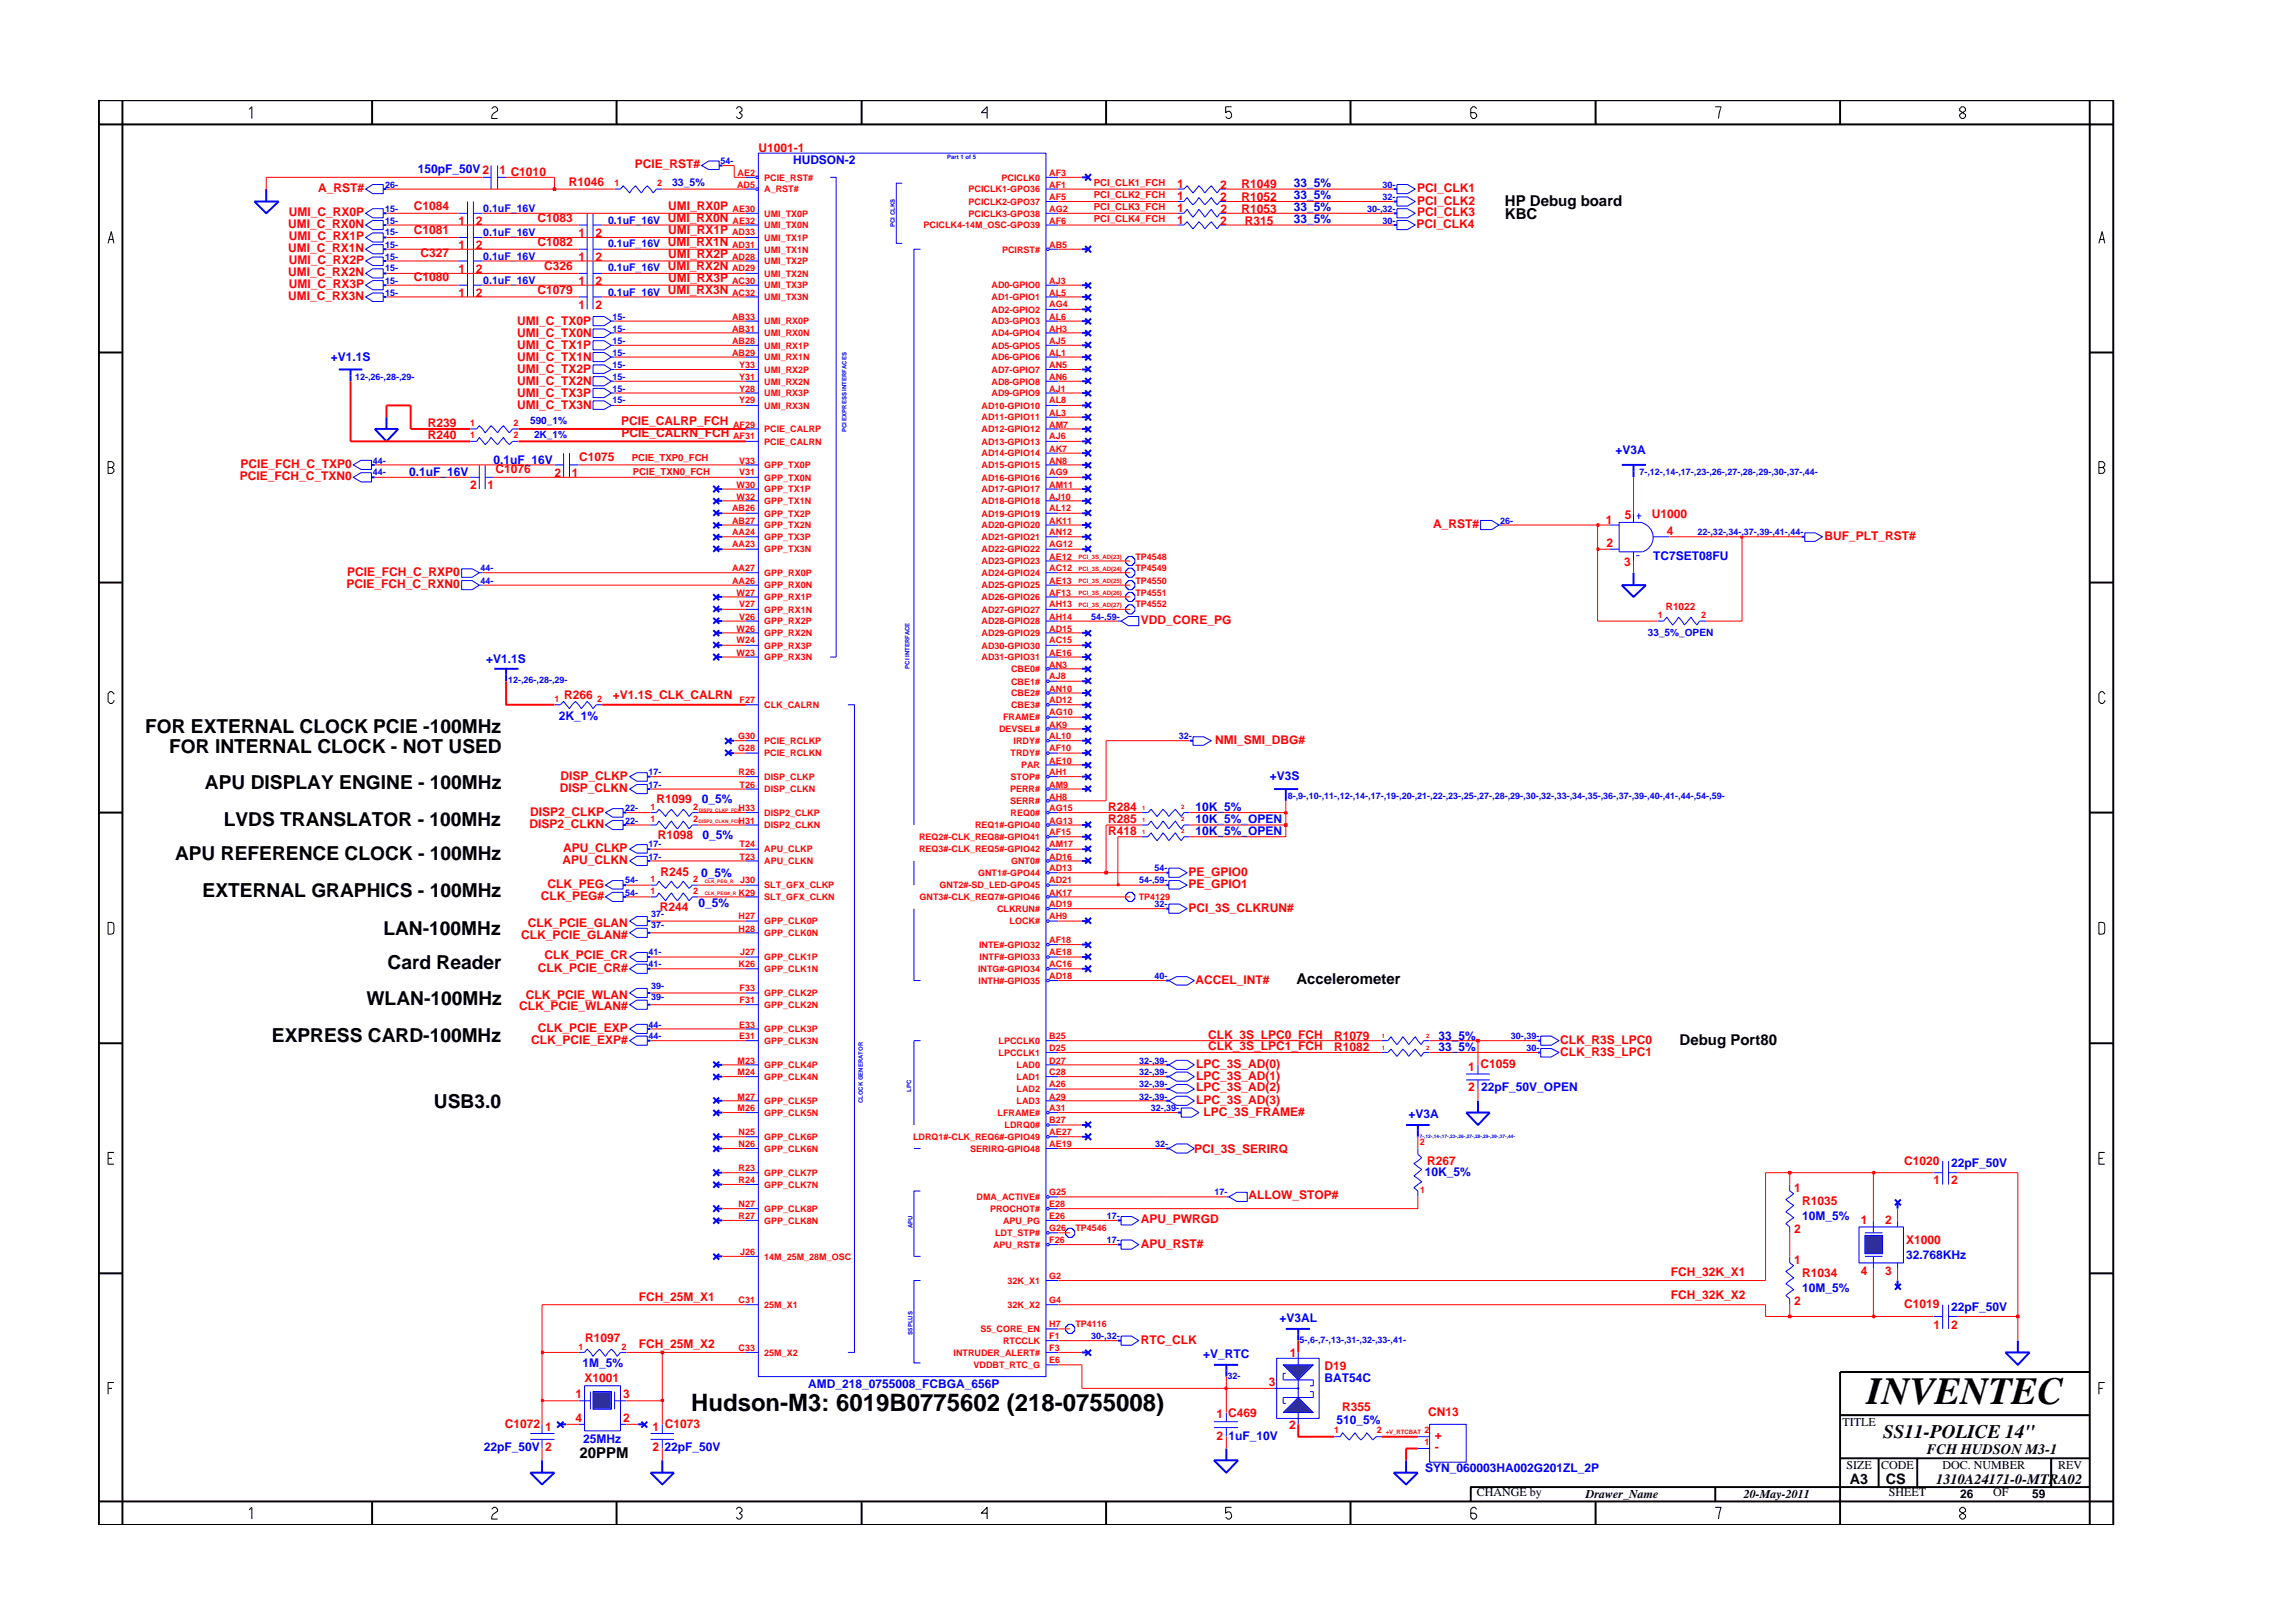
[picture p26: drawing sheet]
<svg xmlns="http://www.w3.org/2000/svg" width="297mm" height="210mm" viewBox="0 0 297 210" stroke-linecap="round" stroke-linejoin="round" font-family="sans-serif">
<defs><g id="words">
<text font-size="5" x="241.8" y="181.9">INVENTEC</text>
<text font-size="3.1" x="89.5" y="182.8">Hudson-M3: 6019B0775602 (218-0755008)</text>
<g font-size="2.5">
<text x="18.8" y="95">FOR EXTERNAL CLOCK PCIE -100MHz</text>
<text x="21.9" y="97.5">FOR INTERNAL CLOCK - NOT USED</text>
<text x="26.5" y="102.2">APU DISPLAY ENGINE - 100MHz</text>
<text x="29" y="107">LVDS TRANSLATOR - 100MHz</text>
<text x="22.7" y="111.4">APU REFERENCE CLOCK - 100MHz</text>
<text x="26.2" y="116.2">EXTERNAL GRAPHICS - 100MHz</text>
<text x="49.7" y="121.1">LAN-100MHz</text>
<text x="50.2" y="125.6">Card Reader</text>
<text x="47.5" y="130.1">WLAN-100MHz</text>
<text x="35.2" y="135">EXPRESS CARD-100MHz</text>
<text x="56.2" y="143.5">USB3.0</text>
<text x="244" y="186.3">SS11-POLICE 14&quot;</text>
</g>
<g font-size="1.9">
<text x="194.9" y="28.4">KBC</text>
<text x="194.9" y="26.7">HP Debug board</text>
<text x="168" y="127.5">Accelerometer</text>
<text x="217.6" y="135.4">Debug Port80</text>
<text x="75.1" y="188.9">20PPM</text>
<text x="249.6" y="188.3">FCH HUDSON M3-1</text>
<text x="239.6" y="192.2">A3</text>
<text x="244.3" y="192.3">CS</text>
<text x="250.8" y="192.2">1310A24171-0-MTRA02</text>
</g>
<g font-size="1.6" fill="#00f">
<text x="54.1" y="22.4">150pF_50V2</text>
<text x="102.7" y="21.2">HUDSON-2</text>
<text x="167.6" y="28.9">33_5%</text>
<text x="167.6" y="27.4">33_5%</text>
<text x="167.6" y="25.8">33_5%</text>
<text x="167.6" y="24.2">33_5%</text>
<text x="42.8" y="46.7">+V1.1S</text>
<text x="209.3" y="58.8">+V3A</text>
<text x="53" y="61.7">0.1uF_16V</text>
<text x="63.9" y="60.1">0.1uF_16V</text>
<text x="214.2" y="72.5">TC7SET08FU</text>
<text x="63" y="85.9">+V1.1S</text>
<text x="72.4" y="93.2">2K_1%</text>
<text x="164.5" y="101">+V3S</text>
<text x="90.9" y="104.1">0_5%</text>
<text x="154.9" y="106.6">10K_5%_OPEN</text>
<text x="154.9" y="105.1">10K_5%</text>
<text x="90.8" y="113.7">0_5%</text>
<text x="91" y="108.7">0_5%</text>
<text x="154.9" y="108.2">10K_5%_OPEN</text>
<text x="90.5" y="117.5">0_5%</text>
<text x="186.3" y="134.7">33_5%</text>
<text x="186.3" y="136.2">33_5%</text>
<text x="191.9" y="141.4">22pF_50V_OPEN</text>
<text x="182.5" y="144.9">+V3A</text>
<text x="184.6" y="152.3">10K_5%</text>
<text x="252.8" y="151.2">22pF_50V</text>
<text x="233.5" y="158.1">10M_5%</text>
<text x="233.5" y="167.4">10M_5%</text>
<text x="246.9" y="163.1">32.768KHz</text>
<text x="165.7" y="171.3">+V3AL</text>
<text x="252.8" y="169.9">22pF_50V</text>
<text x="75.5" y="177.2">1M_5%</text>
<text x="104.7" y="179.9">AMD_218_0755008_FCBGA_656P</text>
<text x="155.9" y="176">+V_RTC</text>
<text x="171.6" y="179">BAT54C</text>
<text x="173.1" y="184.4">510_5%</text>
<text x="62.7" y="187.9">22pF_50V 2</text>
<text x="75.5" y="186.9">25MHz</text>
<text x="86.1" y="187.9">22pF_50V</text>
<text x="159.1" y="186.5">1uF_10V</text>
<text x="184.6" y="190.6">SYN_060003HA002G201ZL_2P</text>
</g>
<g font-size="1.6" fill="#f00">
<text x="64.7" y="22.6">1 C1010</text>
<text x="82.2" y="21.8">PCIE_RST#</text>
<text x="98.2" y="19.7">U1001-1</text>
<text x="37.3" y="29.6">UMI_C_RX0N</text>
<text x="37.4" y="28">UMI_C_RX0P</text>
<text x="41.2" y="24.9">A_RST#</text>
<text x="53.6" y="27.2">C1084</text>
<text x="59.4" y="29.2">1</text>
<text x="61.6" y="29.2">2</text>
<text x="69.6" y="28.8">C1083</text>
<text x="73.7" y="24.2">R1046</text>
<text x="86.5" y="28.8">UMI_RX0N</text>
<text x="86.6" y="27.2">UMI_RX0P</text>
<text x="152.5" y="29">1</text>
<text x="152.5" y="24.3">1</text>
<text x="152.5" y="25.9">1</text>
<text x="152.5" y="27.5">1</text>
<text x="158.1" y="29.2">2</text>
<text x="158.1" y="24.5">2</text>
<text x="158.1" y="26">2</text>
<text x="158.1" y="27.5">2</text>
<text x="160.8" y="27.5">R1053</text>
<text x="160.8" y="26">R1052</text>
<text x="160.8" y="24.4">R1049</text>
<text x="161.2" y="29.2">R315</text>
<text x="183.5" y="29.6">PCI_CLK4</text>
<text x="183.6" y="24.9">PCI_CLK1</text>
<text x="183.6" y="28">PCI_CLK3</text>
<text x="183.6" y="26.5">PCI_CLK2</text>
<text x="37.3" y="32.7">UMI_C_RX1N</text>
<text x="37.3" y="35.7">UMI_C_RX2N</text>
<text x="37.4" y="34.2">UMI_C_RX2P</text>
<text x="37.4" y="31.1">UMI_C_RX1P</text>
<text x="53.6" y="30.3">C1081</text>
<text x="54.5" y="33.3">C327</text>
<text x="59.4" y="32.3">1</text>
<text x="59.4" y="35.4">1</text>
<text x="61.6" y="32.3">2</text>
<text x="61.6" y="35.4">2</text>
<text x="69.6" y="31.8">C1082</text>
<text x="70.5" y="34.9">C326</text>
<text x="75" y="30.8">1</text>
<text x="75" y="33.8">1</text>
<text x="77.1" y="30.8">2</text>
<text x="77.1" y="33.8">2</text>
<text x="86.5" y="31.8">UMI_RX1N</text>
<text x="86.5" y="35">UMI_RX2N</text>
<text x="86.6" y="33.4">UMI_RX2P</text>
<text x="86.6" y="30.3">UMI_RX1P</text>
<text x="37.3" y="38.9">UMI_C_RX3N</text>
<text x="37.4" y="37.3">UMI_C_RX3P</text>
<text x="53.6" y="36.5">C1080</text>
<text x="59.4" y="38.5">1</text>
<text x="61.6" y="38.5">2</text>
<text x="69.6" y="38.1">C1079</text>
<text x="75" y="40.1">1</text>
<text x="75" y="36.9">1</text>
<text x="77.1" y="40.1">2</text>
<text x="77.1" y="36.9">2</text>
<text x="86.5" y="38.1">UMI_RX3N</text>
<text x="86.6" y="36.5">UMI_RX3P</text>
<text x="67" y="43.7">UMI_C_TX0N</text>
<text x="67" y="46.8">UMI_C_TX1N</text>
<text x="67" y="42.2">UMI_C_TX0P</text>
<text x="67" y="45.2">UMI_C_TX1P</text>
<text x="67" y="49.9">UMI_C_TX2N</text>
<text x="67" y="53">UMI_C_TX3N</text>
<text x="67" y="48.3">UMI_C_TX2P</text>
<text x="67" y="51.5">UMI_C_TX3P</text>
<text x="55.4" y="55.3">R239</text>
<text x="55.4" y="56.9">R240</text>
<text x="75" y="59.8">C1075</text>
<text x="80.5" y="55">PCIE_CALRP_FCH</text>
<text x="80.5" y="56.6">PCIE_CALRN_FCH</text>
<text x="31.1" y="62.1">PCIE_FCH_C_TXN0</text>
<text x="31.2" y="60.6">PCIE_FCH_C_TXP0</text>
<text x="60.9" y="63.4">2</text>
<text x="63.2" y="63.4">1</text>
<text x="64.2" y="61.3">C1076</text>
<text x="71.8" y="61.8">2</text>
<text x="74.1" y="61.8">1</text>
<text x="185.7" y="68.4">A_RST#</text>
<text x="208" y="67.8">1</text>
<text x="208.1" y="70.9">2</text>
<text x="210.5" y="67.3">5</text>
<text x="214" y="67.1">U1000</text>
<text x="215.9" y="69.4">4</text>
<text x="236.3" y="69.9">BUF_PLT_RST#</text>
<text x="44.9" y="76.2">PCIE_FCH_C_RXN0</text>
<text x="45" y="74.6">PCIE_FCH_C_RXP0</text>
<text x="210.4" y="73.3">3</text>
<text x="147.8" y="80.9">VDD_CORE_PG</text>
<text x="73.1" y="90.5">R266</text>
<text x="79.4" y="90.6">+V1.1S_CLK_CALRN</text>
<text x="72.6" y="101">DISP_CLKP</text>
<text x="157.4" y="96.4">NMI_SMI_DBG#</text>
<text x="68.6" y="107.3">DISP2_CLKN</text>
<text x="68.7" y="105.7">DISP2_CLKP</text>
<text x="72.5" y="102.6">DISP_CLKN</text>
<text x="85" y="104.1">R1099</text>
<text x="143.5" y="105.1">R284</text>
<text x="143.5" y="106.6">R285</text>
<text x="72.9" y="111.9">APU_CLKN</text>
<text x="72.9" y="110.3">APU_CLKP</text>
<text x="85.2" y="108.7">R1098</text>
<text x="85.5" y="113.5">R245</text>
<text x="143.5" y="108.2">R418</text>
<text x="154" y="113.5">PE_GPIO0</text>
<text x="70.1" y="116.6">CLK_PEG#</text>
<text x="70.9" y="115">CLK_PEG</text>
<text x="85.5" y="118.1">R244</text>
<text x="154" y="118.1">PCI_3S_CLKRUN#</text>
<text x="154" y="115">PE_GPIO1</text>
<text x="67.5" y="121.6">CLK_PCIE_GLAN#</text>
<text x="68.4" y="120.1">CLK_PCIE_GLAN</text>
<text x="69.7" y="125.9">CLK_PCIE_CR#</text>
<text x="70.5" y="124.3">CLK_PCIE_CR</text>
<text x="67.2" y="130.9">CLK_PCIE_WLAN#</text>
<text x="68.1" y="129.4">CLK_PCIE_WLAN</text>
<text x="154.9" y="127.4">ACCEL_INT#</text>
<text x="68.8" y="135.2">CLK_PCIE_EXP#</text>
<text x="69.7" y="133.7">CLK_PCIE_EXP</text>
<text x="156.5" y="136.1">CLK_3S_LPC1_FCH</text>
<text x="156.5" y="134.5">CLK_3S_LPC0_FCH</text>
<text x="172.8" y="134.7">R1079</text>
<text x="172.8" y="136.2">R1082</text>
<text x="202.1" y="136.7">CLK_R3S_LPC1</text>
<text x="202.1" y="135.2">CLK_R3S_LPC0</text>
<text x="155" y="143">LPC_3S_AD(3)</text>
<text x="155" y="141.4">LPC_3S_AD(2)</text>
<text x="155" y="139.9">LPC_3S_AD(1)</text>
<text x="155" y="138.3">LPC_3S_AD(0)</text>
<text x="190.2" y="138.7">1</text>
<text x="190.2" y="141.4">2</text>
<text x="191.8" y="138.3">C1059</text>
<text x="154.7" y="149.4">PCI_3S_SERIRQ</text>
<text x="155.9" y="144.5">LPC_3S_FRAME#</text>
<text x="161.7" y="155.4">ALLOW_STOP#</text>
<text x="184.9" y="150.9">R267</text>
<text x="232.4" y="154.4">1</text>
<text x="246.7" y="150.9">C1020</text>
<text x="250.5" y="153.4">1</text>
<text x="252.7" y="153.4">2</text>
<text x="147.8" y="161.6">APU_RST#</text>
<text x="147.8" y="158.5">APU_PWRGD</text>
<text x="232.4" y="159.7">2</text>
<text x="233.5" y="156.2">R1035</text>
<text x="241.1" y="158.5">1</text>
<text x="244.2" y="158.5">2</text>
<text x="246.9" y="161.1">X1000</text>
<text x="216.4" y="165.3">FCH_32K_X1</text>
<text x="232.4" y="163.7">1</text>
<text x="233.5" y="165.5">R1034</text>
<text x="241.1" y="165.1">4</text>
<text x="244.2" y="165.1">3</text>
<text x="75.8" y="173.8">R1097</text>
<text x="82.7" y="168.5">FCH_25M_X1</text>
<text x="216.4" y="168.3">FCH_32K_X2</text>
<text x="232.4" y="169">2</text>
<text x="246.7" y="169.5">C1019</text>
<text x="250.5" y="172.2">1</text>
<text x="252.7" y="172.2">2</text>
<text x="75.7" y="179.1">X1001</text>
<text x="82.7" y="174.7">FCH_25M_X2</text>
<text x="147.8" y="174.1">RTC_CLK</text>
<text x="164.4" y="179.5">3</text>
<text x="167.1" y="175.8">1</text>
<text x="171.6" y="177.5">D19</text>
<text x="65.4" y="185">C1072</text>
<text x="70.6" y="185.4">1</text>
<text x="74.5" y="181">1</text>
<text x="74.5" y="184.2">4</text>
<text x="80.7" y="181">3</text>
<text x="80.7" y="184.2">2</text>
<text x="84.5" y="185.4">1</text>
<text x="86.1" y="185">C1073</text>
<text x="157.6" y="183.8">1 C469</text>
<text x="167" y="185.1">2</text>
<text x="173.9" y="182.7">R355</text>
<text x="185" y="183.4">CN13</text>
<text x="84.5" y="188">2</text>
<text x="157.6" y="186.5">2</text>
<text x="185.9" y="186.4">+</text>
<text x="185.9" y="188">-</text>
</g>
<g font-size="1.6">
<text x="238.7" y="184.8">TITLE</text>
<text x="239.2" y="190.4">SIZE</text>
<text x="243.7" y="190.4">CODE</text>
<text x="251.6" y="190.4">DOC. NUMBER</text>
<text x="266.6" y="190.4">REV</text>
<text x="191.3" y="193.8">CHANGE by</text>
<text x="205.4" y="194.1">Drawer_Name</text>
<text x="225.9" y="194.1">20-May-2011</text>
<text x="244.7" y="193.8">SHEET</text>
<text x="253.9" y="194.1">26</text>
<text x="258.2" y="193.8">OF</text>
<text x="263.3" y="194.1">59</text>
</g>
<g font-size="1.4" fill="#00f">
<text x="62.6" y="27.5">0.1uF_16V</text>
<text x="78.8" y="29">0.1uF_16V</text>
<text x="87.1" y="24.1">33_5%</text>
<text x="62.6" y="30.6">0.1uF_16V</text>
<text x="62.6" y="33.6">0.1uF_16V</text>
<text x="78.8" y="35.2">0.1uF_16V</text>
<text x="78.8" y="32">0.1uF_16V</text>
<text x="62.6" y="36.8">0.1uF_16V</text>
<text x="78.8" y="38.3">0.1uF_16V</text>
</g>
<g font-size="1.3" fill="#00f">
<text x="68.7" y="54.9">590_1%</text>
<text x="69.2" y="56.8">2K_1%</text>
<text x="213.5" y="82.4">33_5%_OPEN</text>
</g>
<text font-size="1.3" fill="#f00" x="215.8" y="79">R1022</text>
<g font-size="1.2" fill="#00f">
<text x="93.3" y="21.2">54-</text>
<text x="49.9" y="27.5">15-</text>
<text x="49.9" y="29">15-</text>
<text x="49.9" y="24.3">26-</text>
<text x="177.1" y="27.5">30-,32-</text>
<text x="179.1" y="25.9">32-</text>
<text x="179.1" y="29">30-</text>
<text x="179.1" y="24.3">30-</text>
<text x="49.9" y="35.2">15-</text>
<text x="49.9" y="32.1">15-</text>
<text x="49.9" y="30.5">15-</text>
<text x="49.9" y="33.6">15-</text>
<text x="49.9" y="36.8">15-</text>
<text x="49.9" y="38.3">15-</text>
<text x="79.4" y="41.4">15-</text>
<text x="79.4" y="47.6">15-</text>
<text x="79.4" y="43">15-</text>
<text x="79.4" y="46.1">15-</text>
<text x="79.4" y="44.6">15-</text>
<text x="46" y="49.2">12-,26-,28-,29-</text>
<text x="79.4" y="52.3">15-</text>
<text x="79.4" y="50.7">15-</text>
<text x="79.4" y="49.2">15-</text>
<text x="48.3" y="60.1">44-</text>
<text x="48.3" y="61.6">44-</text>
<text x="212.4" y="61.6">7-,12-,14-,17-,23-,26-,27-,28-,29-,30-,37-,44-</text>
<text x="194.3" y="67.8">26-</text>
<text x="219.9" y="69.4">22-,32-,34-,37-,39-,41-,44-</text>
<text x="62.3" y="75.6">44-</text>
<text x="62.3" y="74">44-</text>
<text x="141.4" y="80.3">54-,59-</text>
<text x="65.8" y="88.5">12-,26-,28-,29-</text>
<text x="152.7" y="95.8">32-</text>
<text x="84" y="100.4">17-</text>
<text x="81" y="106.7">22-</text>
<text x="81" y="105.1">22-</text>
<text x="84" y="102.1">17-</text>
<text x="166.8" y="103.5">8-,9-,10-,11-,12-,14-,17-,19-,20-,21-,22-,23-,25-,27-,28-,29-,30-,32-,33-,34-,35-,36-,37-,39-,40-,41-,44-,54-,59-</text>
<text x="84" y="111.4">17-</text>
<text x="84" y="109.8">17-</text>
<text x="149.6" y="112.9">54-</text>
<text x="81" y="114.4">54-</text>
<text x="81" y="116">54-</text>
<text x="84.4" y="118.8">37-</text>
<text x="147.6" y="114.4">54-,59-</text>
<text x="149.6" y="117.5">32-</text>
<text x="84" y="123.7">41-</text>
<text x="84" y="125.3">41-</text>
<text x="84.4" y="120.3">37-</text>
<text x="84.4" y="128.1">39-</text>
<text x="84.4" y="129.6">39-</text>
<text x="149.6" y="126.9">40-</text>
<text x="84" y="134.6">44-</text>
<text x="84" y="133.1">44-</text>
<text x="147.6" y="137.8">32-,39-</text>
<text x="195.7" y="134.6">30-,39-</text>
<text x="197.7" y="136.2">30-</text>
<text x="147.6" y="139.3">32-,39-</text>
<text x="147.6" y="140.8">32-,39-</text>
<text x="147.6" y="142.4">32-,39-</text>
<text x="149.1" y="144">32-,39-</text>
<text x="149.6" y="148.6">32-</text>
<text x="157.3" y="154.8">17-</text>
<text x="143.4" y="157.9">17-</text>
<text x="143.4" y="161.1">17-</text>
<text x="141.4" y="173.5">30-,32-</text>
<text x="168.3" y="173.9">5-,6-,7-,13-,31-,32-,33-,41-</text>
<text x="159" y="178.6">32-</text>
</g>
<g font-size="1.2" fill="#f00">
<text x="95.6" y="22.8">AE2</text>
<text x="99" y="23.4">PCIE_RST#</text>
<text x="129.7" y="23.4">PCICLK0</text>
<text x="135.9" y="22.8">AF3</text>
<text x="79.6" y="24.2">1</text>
<text x="85.1" y="24.2">2</text>
<text x="94.9" y="29">AE32</text>
<text x="94.9" y="27.5">AE30</text>
<text x="95.5" y="24.3">AD5</text>
<text x="99" y="29.6">UMI_TX0N</text>
<text x="99" y="28.1">UMI_TX0P</text>
<text x="99" y="24.9">A_RST#</text>
<text x="119.6" y="29.6">PCICLK4-14M_OSC-GPO39</text>
<text x="125.5" y="24.9">PCICLK1-GPO36</text>
<text x="125.5" y="26.5">PCICLK2-GPO37</text>
<text x="125.5" y="28.1">PCICLK3-GPO38</text>
<text x="135.9" y="29">AF6</text>
<text x="135.9" y="24.3">AF1</text>
<text x="135.9" y="25.9">AF5</text>
<text x="135.9" y="27.5">AG2</text>
<text x="141.7" y="24.1">PCI_CLK1_FCH</text>
<text x="141.7" y="28.8">PCI_CLK4_FCH</text>
<text x="141.7" y="27.2">PCI_CLK3_FCH</text>
<text x="141.7" y="25.6">PCI_CLK2_FCH</text>
<text x="94.8" y="35.2">AD29</text>
<text x="94.8" y="33.6">AD28</text>
<text x="94.8" y="32.1">AD31</text>
<text x="94.8" y="30.5">AD33</text>
<text x="99" y="31.2">UMI_TX1P</text>
<text x="99" y="35.8">UMI_TX2N</text>
<text x="99" y="34.2">UMI_TX2P</text>
<text x="99" y="32.7">UMI_TX1N</text>
<text x="129.8" y="32.7">PCIRST#</text>
<text x="135.9" y="32.1">AB5</text>
<text x="94.8" y="38.3">AC32</text>
<text x="94.8" y="36.8">AC30</text>
<text x="94.8" y="41.4">AB33</text>
<text x="99" y="38.9">UMI_TX3N</text>
<text x="99" y="37.4">UMI_TX3P</text>
<text x="128.5" y="37.4">AD0-GPIO0</text>
<text x="128.5" y="38.9">AD1-GPIO1</text>
<text x="128.5" y="40.5">AD2-GPIO2</text>
<text x="135.9" y="36.8">AJ3</text>
<text x="135.9" y="38.3">AL5</text>
<text x="135.9" y="41.4">AL6</text>
<text x="135.9" y="39.8">AG4</text>
<text x="94.8" y="43">AB31</text>
<text x="94.8" y="46.1">AB29</text>
<text x="94.8" y="44.6">AB28</text>
<text x="95.7" y="47.6">Y33</text>
<text x="99" y="43.5">UMI_RX0N</text>
<text x="99" y="42">UMI_RX0P</text>
<text x="99" y="46.7">UMI_RX1N</text>
<text x="99" y="45.2">UMI_RX1P</text>
<text x="128.5" y="43.5">AD4-GPIO4</text>
<text x="128.5" y="45.2">AD5-GPIO5</text>
<text x="128.5" y="46.7">AD6-GPIO6</text>
<text x="128.5" y="42">AD3-GPIO3</text>
<text x="135.9" y="43">AH3</text>
<text x="135.9" y="44.6">AJ5</text>
<text x="135.9" y="46.1">AL1</text>
<text x="135.9" y="47.6">AN5</text>
<text x="95.7" y="49.2">Y31</text>
<text x="95.7" y="52.3">Y29</text>
<text x="95.7" y="50.7">Y28</text>
<text x="99" y="49.8">UMI_RX2N</text>
<text x="99" y="48.3">UMI_RX2P</text>
<text x="99" y="52.9">UMI_RX3N</text>
<text x="99" y="51.3">UMI_RX3P</text>
<text x="127.2" y="52.9">AD10-GPIO10</text>
<text x="128.5" y="48.3">AD7-GPIO7</text>
<text x="128.5" y="49.8">AD8-GPIO8</text>
<text x="128.5" y="51.3">AD9-GPIO9</text>
<text x="135.9" y="52.3">AL8</text>
<text x="135.9" y="53.9">AL3</text>
<text x="135.9" y="49.2">AN6</text>
<text x="135.9" y="50.7">AJ1</text>
<text x="60.9" y="56.8">1</text>
<text x="60.9" y="55.2">1</text>
<text x="66.5" y="56.8">2</text>
<text x="66.5" y="55.2">2</text>
<text x="81.8" y="59.7">PCIE_TXP0_FCH</text>
<text x="95" y="56.9">AF31</text>
<text x="95" y="55.4">AF29</text>
<text x="99" y="57.6">PCIE_CALRN</text>
<text x="99" y="56">PCIE_CALRP</text>
<text x="127.2" y="54.5">AD11-GPIO11</text>
<text x="127.2" y="56">AD12-GPIO12</text>
<text x="127.2" y="57.6">AD13-GPIO13</text>
<text x="127.2" y="59.1">AD14-GPIO14</text>
<text x="135.9" y="55.4">AM7</text>
<text x="135.9" y="56.9">AJ6</text>
<text x="135.9" y="58.5">AK7</text>
<text x="82" y="61.5">PCIE_TXN0_FCH</text>
<text x="95.4" y="64.7">W32</text>
<text x="95.4" y="63.2">W30</text>
<text x="95.7" y="61.6">V31</text>
<text x="95.7" y="60.1">V33</text>
<text x="99" y="62.3">GPP_TX0N</text>
<text x="99" y="60.7">GPP_TX0P</text>
<text x="99" y="65.3">GPP_TX1N</text>
<text x="99" y="63.8">GPP_TX1P</text>
<text x="127.2" y="60.7">AD15-GPIO15</text>
<text x="127.2" y="62.3">AD16-GPIO16</text>
<text x="127.2" y="63.8">AD17-GPIO17</text>
<text x="127.2" y="65.3">AD18-GPIO18</text>
<text x="135.9" y="60.1">AN8</text>
<text x="135.9" y="61.6">AG9</text>
<text x="135.9" y="63.2">AM11</text>
<text x="135.9" y="64.7">AJ10</text>
<text x="94.8" y="67.8">AB27</text>
<text x="94.8" y="66.2">AB26</text>
<text x="94.8" y="70.9">AA23</text>
<text x="94.8" y="69.4">AA24</text>
<text x="99" y="68.4">GPP_TX2N</text>
<text x="99" y="66.9">GPP_TX2P</text>
<text x="99" y="71.6">GPP_TX3N</text>
<text x="99" y="70">GPP_TX3P</text>
<text x="127.2" y="71.6">AD22-GPIO22</text>
<text x="127.2" y="66.9">AD19-GPIO19</text>
<text x="127.2" y="68.4">AD20-GPIO20</text>
<text x="127.2" y="70">AD21-GPIO21</text>
<text x="135.9" y="70.9">AG12</text>
<text x="135.9" y="66.2">AL12</text>
<text x="135.9" y="67.8">AK11</text>
<text x="135.9" y="69.4">AN12</text>
<text x="94.8" y="75.6">AA26</text>
<text x="94.8" y="74">AA27</text>
<text x="95.4" y="77.2">W27</text>
<text x="99" y="76.2">GPP_RX0N</text>
<text x="99" y="74.6">GPP_RX0P</text>
<text x="99" y="77.8">GPP_RX1P</text>
<text x="127.2" y="73.1">AD23-GPIO23</text>
<text x="127.2" y="74.6">AD24-GPIO24</text>
<text x="127.2" y="76.2">AD25-GPIO25</text>
<text x="127.2" y="77.8">AD26-GPIO26</text>
<text x="135.9" y="72.5">AE12</text>
<text x="135.9" y="74">AC12</text>
<text x="135.9" y="75.6">AE13</text>
<text x="135.9" y="77.2">AF13</text>
<text x="147.1" y="75.6">TP4550</text>
<text x="147.1" y="77.2">TP4551</text>
<text x="147.1" y="72.5">TP4548</text>
<text x="147.1" y="74">TP4549</text>
<text x="95.4" y="83.3">W24</text>
<text x="95.4" y="81.8">W26</text>
<text x="95.7" y="78.7">V27</text>
<text x="95.7" y="80.3">V26</text>
<text x="99" y="79.4">GPP_RX1N</text>
<text x="99" y="82.4">GPP_RX2N</text>
<text x="99" y="80.9">GPP_RX2P</text>
<text x="127.2" y="79.4">AD27-GPIO27</text>
<text x="127.2" y="80.9">AD28-GPIO28</text>
<text x="127.2" y="82.4">AD29-GPIO29</text>
<text x="135.9" y="78.7">AH13</text>
<text x="135.9" y="80.3">AH14</text>
<text x="135.9" y="81.8">AD15</text>
<text x="135.9" y="83.3">AC15</text>
<text x="147.1" y="78.7">TP4552</text>
<text x="214.7" y="80">1</text>
<text x="220.4" y="80">2</text>
<text x="95.4" y="84.9">W23</text>
<text x="99" y="84">GPP_RX3P</text>
<text x="99" y="85.5">GPP_RX3N</text>
<text x="127.2" y="84">AD30-GPIO30</text>
<text x="127.2" y="85.5">AD31-GPIO31</text>
<text x="131" y="87.1">CBE0#</text>
<text x="131" y="88.7">CBE1#</text>
<text x="135.9" y="86.5">AN3</text>
<text x="135.9" y="88">AJ8</text>
<text x="135.9" y="89.6">AN10</text>
<text x="135.9" y="84.9">AE16</text>
<text x="71.8" y="91">1</text>
<text x="77.4" y="91">2</text>
<text x="95.6" y="95.8">G30</text>
<text x="95.8" y="91.1">F27</text>
<text x="99" y="91.7">CLK_CALRN</text>
<text x="129.4" y="94.9">DEVSEL#</text>
<text x="129.9" y="93.3">FRAME#</text>
<text x="131" y="90.2">CBE2#</text>
<text x="131" y="91.7">CBE3#</text>
<text x="135.9" y="95.8">AL10</text>
<text x="135.9" y="92.7">AG10</text>
<text x="135.9" y="91.1">AD12</text>
<text x="135.9" y="94.3">AK9</text>
<text x="95.6" y="97.3">G28</text>
<text x="95.7" y="100.4">R26</text>
<text x="99" y="98">PCIE_RCLKN</text>
<text x="99" y="96.4">PCIE_RCLKP</text>
<text x="99" y="101">DISP_CLKP</text>
<text x="130.9" y="101">STOP#</text>
<text x="130.9" y="98">TRDY#</text>
<text x="131.3" y="96.4">IRDY#</text>
<text x="132.3" y="99.5">PAR</text>
<text x="135.9" y="100.4">AH1</text>
<text x="135.9" y="97.3">AF10</text>
<text x="135.9" y="98.9">AE10</text>
<text x="84.3" y="104.9">1</text>
<text x="84.3" y="106.5">1</text>
<text x="89.8" y="104.9">2</text>
<text x="89.8" y="106.5">2</text>
<text x="95.7" y="106.7">H31</text>
<text x="95.7" y="105.1">H33</text>
<text x="95.8" y="102.1">T26</text>
<text x="99" y="107.3">DISP2_CLKN</text>
<text x="99" y="105.7">DISP2_CLKP</text>
<text x="99" y="102.6">DISP_CLKN</text>
<text x="126.3" y="107.3">REQ1#-GPIO40</text>
<text x="130.8" y="104.2">SERR#</text>
<text x="130.8" y="102.6">PERR#</text>
<text x="130.9" y="105.7">REQ0#</text>
<text x="135.9" y="103.6">AH8</text>
<text x="135.9" y="102.1">AM9</text>
<text x="135.9" y="105.1">AG15</text>
<text x="135.9" y="106.7">AG13</text>
<text x="95.8" y="111.4">T23</text>
<text x="95.8" y="109.8">T24</text>
<text x="99" y="112">APU_CLKN</text>
<text x="99" y="110.4">APU_CLKP</text>
<text x="119.1" y="110.4">REQ3#-CLK_REQ5#-GPIO42</text>
<text x="119.1" y="108.8">REQ2#-CLK_REQ8#-GPIO41</text>
<text x="126.7" y="113.5">GNT1#-GPO44</text>
<text x="131" y="112">GNT0#</text>
<text x="135.9" y="108.2">AF15</text>
<text x="135.9" y="109.8">AM17</text>
<text x="135.9" y="111.4">AD16</text>
<text x="135.9" y="112.9">AD13</text>
<text x="84.3" y="114.2">1</text>
<text x="84.3" y="115.8">1</text>
<text x="89.8" y="114.2">2</text>
<text x="89.8" y="115.8">2</text>
<text x="95.7" y="116">K29</text>
<text x="95.7" y="119.1">H27</text>
<text x="95.9" y="114.4">J30</text>
<text x="99" y="116.6">SLT_GFX_CLKN</text>
<text x="99" y="115.1">SLT_GFX_CLKP</text>
<text x="99" y="119.7">GPP_CLK0P</text>
<text x="119.1" y="116.6">GNT3#-CLK_REQ7#-GPIO46</text>
<text x="121.7" y="115.1">GNT2#-SD_LED-GPO45</text>
<text x="129.2" y="118.1">CLKRUN#</text>
<text x="130.8" y="119.7">LOCK#</text>
<text x="135.9" y="119.1">AH9</text>
<text x="135.9" y="114.4">AD21</text>
<text x="135.9" y="116">AK17</text>
<text x="135.9" y="117.5">AD19</text>
<text x="147.5" y="116.6">TP4129</text>
<text x="95.7" y="120.7">H28</text>
<text x="95.7" y="125.3">K26</text>
<text x="95.9" y="123.7">J27</text>
<text x="99" y="121.3">GPP_CLK0N</text>
<text x="99" y="125.9">GPP_CLK1N</text>
<text x="99" y="124.4">GPP_CLK1P</text>
<text x="126.7" y="125.9">INTG#-GPIO34</text>
<text x="126.8" y="122.8">INTE#-GPIO32</text>
<text x="126.9" y="124.4">INTF#-GPIO33</text>
<text x="135.9" y="123.7">AE18</text>
<text x="135.9" y="125.3">AC16</text>
<text x="135.9" y="122.2">AF18</text>
<text x="95.8" y="130">F31</text>
<text x="95.8" y="128.4">F33</text>
<text x="99" y="130.6">GPP_CLK2N</text>
<text x="99" y="129.1">GPP_CLK2P</text>
<text x="126.8" y="127.5">INTH#-GPIO35</text>
<text x="135.9" y="126.9">AD18</text>
<text x="95.6" y="137.8">M23</text>
<text x="95.7" y="134.6">E31</text>
<text x="95.7" y="133.1">E33</text>
<text x="99" y="135.2">GPP_CLK3N</text>
<text x="99" y="133.7">GPP_CLK3P</text>
<text x="129.4" y="135.2">LPCCLK0</text>
<text x="129.4" y="136.8">LPCCLK1</text>
<text x="135.9" y="134.6">B25</text>
<text x="135.9" y="136.2">D25</text>
<text x="135.9" y="137.8">D27</text>
<text x="95.6" y="139.3">M24</text>
<text x="95.6" y="144">M26</text>
<text x="95.6" y="142.4">M27</text>
<text x="99" y="139.9">GPP_CLK4N</text>
<text x="99" y="138.4">GPP_CLK4P</text>
<text x="99" y="143">GPP_CLK5P</text>
<text x="131.7" y="138.4">LAD0</text>
<text x="131.7" y="139.9">LAD1</text>
<text x="131.7" y="141.5">LAD2</text>
<text x="131.7" y="143">LAD3</text>
<text x="135.9" y="139.3">C28</text>
<text x="135.9" y="140.8">A26</text>
<text x="135.9" y="142.4">A29</text>
<text x="135.9" y="144">A31</text>
<text x="95.7" y="148.6">N26</text>
<text x="95.7" y="147.1">N25</text>
<text x="99" y="144.6">GPP_CLK5N</text>
<text x="99" y="149.2">GPP_CLK6N</text>
<text x="99" y="147.7">GPP_CLK6P</text>
<text x="118.3" y="147.7">LDRQ1#-CLK_REQ6#-GPIO49</text>
<text x="125.7" y="149.2">SERIRQ-GPIO48</text>
<text x="129.2" y="144.6">LFRAME#</text>
<text x="130.1" y="146.2">LDRQ0#</text>
<text x="135.9" y="148.6">AE19</text>
<text x="135.9" y="145.5">B27</text>
<text x="135.9" y="147.1">AE27</text>
<text x="183.9" y="148.4">2</text>
<text x="95.7" y="153.3">R24</text>
<text x="95.7" y="151.8">R23</text>
<text x="99" y="153.9">GPP_CLK7N</text>
<text x="99" y="152.3">GPP_CLK7P</text>
<text x="126.5" y="155.5">DMA_ACTIVE#</text>
<text x="135.9" y="154.8">G25</text>
<text x="184" y="154.5">1</text>
<text x="95.7" y="157.9">R27</text>
<text x="95.7" y="156.4">N27</text>
<text x="99" y="158.5">GPP_CLK8N</text>
<text x="99" y="157">GPP_CLK8P</text>
<text x="128.3" y="157">PROCHOT#</text>
<text x="128.6" y="161.7">APU_RST#</text>
<text x="128.9" y="160.1">LDT_STP#</text>
<text x="129.9" y="158.5">APU_PG</text>
<text x="135.9" y="156.4">E28</text>
<text x="135.9" y="159.5">G26</text>
<text x="135.9" y="161.1">F26</text>
<text x="135.9" y="157.9">E26</text>
<text x="139.3" y="159.5">TP4546</text>
<text x="95.9" y="162.6">J26</text>
<text x="99" y="163.2">14M_25M_28M_OSC</text>
<text x="130.5" y="166.3">32K_X1</text>
<text x="135.9" y="165.7">G2</text>
<text x="95.7" y="168.9">C31</text>
<text x="99" y="169.4">25M_X1</text>
<text x="127" y="172.6">S5_CORE_EN</text>
<text x="130.5" y="169.4">32K_X2</text>
<text x="135.9" y="173.5">F1</text>
<text x="135.9" y="171.9">H7</text>
<text x="135.9" y="168.9">G4</text>
<text x="139.3" y="171.9">TP4116</text>
<text x="75" y="174.9">1</text>
<text x="80.5" y="174.9">2</text>
<text x="95.7" y="175">C33</text>
<text x="99" y="175.6">25M_X2</text>
<text x="123.5" y="175.6">INTRUDER_ALERT#</text>
<text x="126.1" y="177.2">VDDBT_RTC_G</text>
<text x="129.9" y="174.1">RTCCLK</text>
<text x="135.9" y="176.6">E6</text>
<text x="135.9" y="175">F3</text>
<text x="172.8" y="185.7">1</text>
<text x="178.4" y="185.7">2</text>
<text x="184.5" y="185.7">2</text>
<text x="184.5" y="187.2">1</text>
</g>
<g font-size=".8" fill="#00f">
<text x="122.7" y="20.6">Part 1 of 5</text>
<text x="115.9" y="29.4" transform="rotate(-90 115.9 29.4)">PCI CLKS</text>
<text x="109.7" y="56" transform="rotate(-90 109.7 56)">PCI EXPRESS INTERFACES</text>
<text x="117.8" y="86.6" transform="rotate(-90 117.8 86.6)">PCI INTERFACE</text>
<text x="111.8" y="142.9" transform="rotate(-90 111.8 142.9)">CLOCK GENERATOR</text>
<text x="118.1" y="141.4" transform="rotate(-90 118.1 141.4)">LPC</text>
<text x="118.2" y="159.1" transform="rotate(-90 118.2 159.1)">APU</text>
<text x="118.2" y="172.9" transform="rotate(-90 118.2 172.9)">S5PLUS</text>
</g>
<g font-size=".8" fill="#f00">
<text x="139.7" y="77">PCI_3S_AD(26)</text>
<text x="139.7" y="75.5">PCI_3S_AD(25)</text>
<text x="139.7" y="74">PCI_3S_AD(24)</text>
<text x="139.7" y="72.4">PCI_3S_AD(23)</text>
<text x="139.7" y="78.6">PCI_3S_AD(27)</text>
<text x="147.9" y="106.5">1</text>
<text x="147.9" y="104.9">1</text>
<text x="153" y="106.4">2</text>
<text x="153" y="104.8">2</text>
<text x="153" y="107.9">2</text>
<text x="147.9" y="108.1">1</text>
<text x="179" y="134.5">1</text>
<text x="179" y="136">1</text>
<text x="184.8" y="134.5">2</text>
<text x="184.8" y="136">2</text>
<text x="179.5" y="185.8">+V_RTCBAT</text>
</g>
<g font-size=".6" fill="#f00">
<text x="90.5" y="106.7">DISP2_CLKN_FCH</text>
<text x="90.5" y="105.2">DISP2_CLKP_FCH</text>
<text x="91.3" y="116">CLK_PEG#_R</text>
<text x="91.3" y="114.4">CLK_PEG_R</text>
</g>
<text font-size=".6" fill="#00f" x="183.9" y="147.4">7-,12-,14-,17-,23-,26-,27-,28-,29-,30-,37-,44-</text>
</g></defs>
<g fill="none" stroke="#00f" stroke-width=".25">
<path d="M49.6 24.5h.5M49.6 29.2h.5M49.6 36.9h.5M49.6 27.6h.5M140.2 36.9h.7M140.2 38.5h.7M140.2 23h.7M140.6 38.1l.7 .8M140.6 36.6l.7 .8M140.6 22.5l.7 .9M141.3 38.1l-.7 .8M141.3 36.6l-.7 .8"/>
<path d="M141.3 22.5l-.7 .9M180.5 29.2h.5M180.5 26.1h.5M43.9 47.9h3M45.4 47.9v1.5M48.5 55.6h3.1l-1.5 1.6zM50.1 54v1.6M140.2 58.7h.7M140.2 43.1h.7M140.2 57.2h.7M140.2 55.6h.7M140.2 52.5h.7"/>
<path d="M140.6 58.3l.7 .8M140.6 42.8l.7 .7M140.6 56.8l.7 .7M140.6 52.1l.7 .8M140.6 55.2l.7 .8M141.3 58.3l-.7 .8M141.3 42.8l-.7 .7M141.3 56.8l-.7 .7M141.3 52.1l-.7 .8M141.3 55.2l-.7 .8M92.4 62.9l.8 .9M92.4 77l.8 .8"/>
<path d="M92.4 78.5l.8 .8M92.4 67.7l.8 .7M92.4 69.2l.8 .8M92.4 70.7l.8 .8M92.4 66.1l.8 .7M92.4 64.5l.8 .8M92.8 69.5h.8M92.8 63.4h.8M92.8 77.3h.8M92.8 78.9h.8M92.8 68h.8M92.8 71.1h.8"/>
<path d="M92.8 66.5h.8M92.8 64.9h.8M93.2 62.9l-.8 .9M93.2 77l-.8 .8M93.2 78.5l-.8 .8M93.2 67.7l-.8 .7M93.2 69.2l-.8 .8M93.2 70.7l-.8 .8M93.2 66.1l-.8 .7M93.2 64.5l-.8 .8M140.2 69.5h.7M140.2 63.4h.7"/>
<path d="M140.2 71.1h.7M140.2 66.5h.7M140.2 61.8h.7M140.6 69.2l.7 .8M140.6 62.9l.7 .9M140.6 70.7l.7 .8M140.6 66.1l.7 .7M140.6 61.4l.7 .8M141.3 69.2l-.7 .8M141.3 62.9l-.7 .9M141.3 70.7l-.7 .8M141.3 66.1l-.7 .7"/>
<path d="M141.3 61.4l-.7 .8M210.1 75.8h3.1l-1.6 1.5zM211.6 74.2v1.6M233.4 69.5h.4M92.4 84.7l.8 .8M92.4 81.6l.8 .8M92.4 80l.8 .8M92.4 83.2l.8 .7M92.8 85.1h.8M92.8 82h.8M92.8 80.5h.8M92.8 83.6h.8"/>
<path d="M93.2 84.7l-.8 .8M93.2 81.6l-.8 .8M93.2 80l-.8 .8M93.2 83.2l-.8 .7M93.9 95.6l.9 .8M94.3 96h.8M94.8 95.6l-.9 .8M140.2 96h.7M140.2 85.1h.7M140.2 99.1h.7M140.2 83.6h.7M140.2 97.6h.7"/>
<path d="M140.2 86.6h.7M140.2 94.4h.7M140.2 92.9h.7M140.6 95.6l.7 .8M140.6 98.7l.7 .8M140.6 97.1l.7 .8M140.6 83.2l.7 .7M140.6 86.3l.7 .8M140.6 94l.7 .9M140.6 84.7l.7 .8M140.6 92.5l.7 .7M141.3 95.6l-.7 .8"/>
<path d="M141.3 98.7l-.7 .8M141.3 97.1l-.7 .8M141.3 83.2l-.7 .7M141.3 86.3l-.7 .8M141.3 94l-.7 .9M141.3 84.7l-.7 .8M141.3 92.5l-.7 .7M80.7 105.3h.4M80.7 106.9h.4M80.7 114.7h.4M80.7 116.2h.4M83.8 111.5h.5"/>
<path d="M83.8 100.6h.5M83.8 102.2h.5M140.2 110h.7M140.2 106.9h.7M140.2 102.2h.7M140.6 109.6l.7 .7M140.6 101.8l.7 .8M140.6 106.5l.7 .7M141.3 109.6l-.7 .7M141.3 101.8l-.7 .8M141.3 106.5l-.7 .7M151.1 114.7h.3"/>
<path d="M83.8 134.8h.5M83.8 128.6h.5M83.8 124h.5M83.8 130.2h.5M140.2 122.4h.7M140.2 124h.7M140.6 122l.7 .8M140.6 123.6l.7 .7M141.3 122l-.7 .8M141.3 123.6l-.7 .7M151.1 127h.3M151.1 139.5h.3"/>
<path d="M151.1 138h.3M199.2 134.8h.4M92.4 143.8l.8 .8M92.4 146.8l.8 .9M92.4 151.5l.8 .8M92.8 144.1h.8M92.8 147.3h.8M92.8 151.9h.8M93.2 143.8l-.8 .8M93.2 146.8l-.8 .9M93.2 151.5l-.8 .8M140.2 147.3h.7"/>
<path d="M140.6 146.8l.7 .9M141.3 146.8l-.7 .9M152.6 144.1h.4M92.4 162.4l.8 .8M92.8 162.8h.8M93.2 162.4l-.8 .8M140.2 175.2h.7M140.6 174.9l.7 .7M141.3 174.9l-.7 .7M157.3 176.8h3.1M158.9 176.8v1.5M68.7 190.8h3.1l-1.6 1.5z"/>
<path d="M70.2 189.2v1.6M72.2 184.2l.8 .7M72.6 184.5h.7M73 184.2l-.8 .7M84.3 190.8h3l-1.5 1.5zM85.8 189.2v1.6M157.3 189.2h3.1l-1.5 1.6zM158.9 187.6v1.6"/>
</g>
<g fill="none" stroke="#00f" stroke-width=".13">
<path d="M98.2 19.8h37.3v158.5h-37.3zM47.4 24.5l.9-.6h1.3v1.2h-1.3zM47.4 36.9l.9-.5h1.3v1.1h-1.3zM47.4 29.2l.9-.6h1.3v1.1h-1.3zM47.4 27.6l.9-.6h1.3v1.2h-1.3zM59.4 30.8h1.2M59.4 36.9h1.2M60.6 29.2v3.1M60.6 35.4v3.1M61.3 30.8h1.2M61.3 29.2v3.1M61.3 35.4v3.1"/>
<path d="M61.3 36.9h1.2M75 29.2h1.1M75 35.4h1.1M75 32.3h1.1M76.1 27.6v9.3M76.8 29.2h1.2M76.8 27.6v9.3M76.8 35.4h1.2M76.8 32.3h1.2M96.6 30.8h1.6M96.6 29.2h1.6M96.6 35.4h1.6"/>
<path d="M96.6 36.9h1.6M96.6 23h1.2M96.6 24.5h1.2M96.6 27.6h1.6M96.6 33.8h1.6M96.6 32.3h1.6M96.6 38.5h1.6M107.6 23h.7v62.1h-.7M116.9 23.7h-.8v7.8h.8M119.2 32.3h-.8v74.6M135.5 29.2h1.6M135.5 36.9h1.6"/>
<path d="M135.5 23h1.6M135.5 24.5h1.6M135.5 27.6h1.6M135.5 38.5h1.6M135.5 26.1h1.6M135.9 32.3h1.2M152.6 26.1h.8l.4-.5 .7 .9 .8-.9 .8 .9 .8-.9 .8 .9 .3-.4h.9M152.6 24.5h.8l.4-.4 .7 .9 .8-.9 .8 .9 .8-.9 .8 .9 .3-.5h.9M152.6 27.6h.8l.4-.5 .7 1 .8-1 .8 1 .8-1 .8 1 .3-.5h.9M152.6 29.2h.8l.4-.5 .7 1 .8-1 .8 1 .8-1 .8 1 .3-.5h.9M181 28.6h1.3l1 .6-1 .5h-1.3zM181 25.5h1.3l1 .6-1 .6h-1.3z"/>
<path d="M60.9 55.6h.9l.3-.5 .8 1 .7-1 .9 1 .7-1 .8 1 .4-.5h.8M60.9 57.2h.9l.3-.5 .8 .9 .7-.9 .9 .9 .7-.9 .8 .9 .4-.4h.8M76.8 42.6h1.5l.9 .5-.9 .6h-1.5zM76.8 47.3h1.5l.9 .6-.9 .5h-1.5zM76.8 51.9h1.5l.9 .6-.9 .5h-1.5zM76.8 45.7h1.5l.9 .6-.9 .5h-1.5zM76.8 48.8h1.5l.9 .6-.9 .6h-1.5zM79.2 43.1h.4M79.2 47.9h.4M79.2 46.3h.4M79.2 49.4h.4M79.2 52.5h.4"/>
<path d="M96.6 55.6h1.6M96.6 57.2h1.6M96.6 43.1h1.6M96.6 41.6h1.6M96.6 44.7h1.6M96.6 47.9h1.6M96.6 50.9h1.6M96.6 46.3h1.6M96.6 49.4h1.6M96.6 52.5h1.6M135.5 55.6h1.6M135.5 57.2h1.6"/>
<path d="M135.5 43.1h1.6M135.5 41.6h1.6M135.5 44.7h1.6M135.5 47.9h1.6M135.5 50.9h1.6M135.5 46.3h1.6M135.5 49.4h1.6M135.5 52.5h1.6M135.5 40.1h1.6M135.5 54h1.6M135.5 58.7h1.6M59.8 75.2h1.4l.9 .6-.9 .6h-1.4z"/>
<path d="M60.9 61.8h1.2M62.1 75.8h.4M62.1 60.2v3.2M62.9 61.8h1.1M62.9 60.2v3.2M96.6 68h1.6M96.6 71.1h1.6M96.6 69.5h1.6M96.6 60.2h1.6M96.6 63.4h1.6M96.6 66.5h1.6M96.6 61.8h1.6"/>
<path d="M96.6 64.9h1.6M96.6 74.2h1.6M96.6 77.3h1.6M96.6 75.8h1.6M96.6 78.9h1.6M135.5 68h1.6M135.5 71.1h1.6M135.5 69.5h1.6M135.5 60.2h1.6M135.5 63.4h1.6M135.5 66.5h1.6M135.5 61.8h1.6"/>
<path d="M135.5 64.9h1.6M135.5 74.2h1.6M135.5 77.3h1.6M135.5 75.8h1.6M135.5 78.9h1.6M135.5 72.7h1.6M145.8 78.7l.4-.4h.5l.3 .4v.5l-.3 .3h-.5l-.4-.3zM145.9 75.5l.3-.3h.5l.3 .4v.5l-.3 .3h-.5l-.4-.3v-.5zM208.6 68h1.1M208.6 71.1h1.1M211.6 66.5v1.2M211.6 71.5v1.2"/>
<path d="M211.9 72h.5M212 66.8h.6M212.3 66.5v.8M212.8 67.7h-3.1v3.8h3.1a1.95 1.95 0 0 0 1.4-1.9 1.95 1.95 0 0 0-1.4-1.8M214.2 69.5h2.1M233.8 69h1.3l1 .5-1 .6h-1.3zM71.8 91.3h.8l.4-.4 .8 .9 .7-.9 .8 .9 .8-.9 .7 .9 .4-.5h.8M96.6 80.5h1.6M96.6 83.6h1.6M96.6 82h1.6M96.6 85.1h1.6M96.6 91.3h1.6"/>
<path d="M96.6 96h1.6M96.6 97.6h1.6M109.8 91.3h.9v83.9h-.9M135.5 80.5h1.6M135.5 83.6h1.6M135.5 82h1.6M135.5 85.1h1.6M135.5 99.1h1.6M135.9 91.3h1.2M135.9 96h1.2M135.9 97.6h1.2M135.9 86.6h1.2"/>
<path d="M135.9 88.3h1.2M135.9 89.8h1.2M135.9 92.9h1.2M135.9 94.4h1.2M144.8 80.5h.4M145.2 80.5l1-.6h1.3v1.2h-1.3zM78.4 105.3l1-.5h1.3v1.1h-1.3zM78.4 106.9l1-.6h1.3v1.2h-1.3zM78.4 114.7l1-.6h1.3v1.1h-1.3zM78.4 116.2l1-.6h1.3v1.2h-1.3zM81.6 111.5l.9-.6h1.3v1.2h-1.3zM81.6 100.6l.9-.5h1.3v1.1h-1.3z"/>
<path d="M81.6 102.2l.9-.6h1.3v1.2h-1.3zM84.3 114.7h.7l.4-.5 .8 .9 .8-.9 .7 .9 .8-.9 .8 .9 .4-.4h.8M96.6 100.6h1.6M96.6 102.2h1.6M96.6 105.3h1.6M96.6 106.9h1.6M96.6 110h1.6M96.6 111.5h1.6M96.6 114.7h1.6M96.6 116.2h1.6M96.6 119.3h1.6M118.4 117.7v9.3h.8"/>
<path d="M118.4 111.5v3.2M135.9 100.6h1.2M135.9 102.2h1.2M135.9 105.3h1.2M135.9 106.9h1.2M135.9 110h1.2M135.9 111.5h1.2M135.9 114.7h1.2M135.9 116.2h1.2M135.9 119.3h1.2M135.9 103.7h1.2M135.9 108.4h1.2"/>
<path d="M135.9 113.1h1.2M135.9 117.7h1.2M151.4 114.1h1.4l1 .6-1 .5h-1.4zM81.6 128.6l.9-.6h1.3v1.2h-1.3zM81.6 134.8l.9-.6h1.3v1.2h-1.3zM81.6 124l.9-.6h1.3v1.2h-1.3zM81.6 130.2l.9-.6h1.3v1.2h-1.3zM96.6 134.8h1.6M96.6 120.8h1.6M96.6 124h1.6M96.6 125.5h1.6M96.6 128.6h1.6"/>
<path d="M96.6 130.2h1.6M96.6 133.3h1.6M96.6 138h1.6M96.6 139.5h1.6M119.2 134.8h-.8v10.9M135.5 136.3h1.6M135.5 134.8h1.6M135.5 138h1.6M135.5 139.5h1.6M135.9 124h1.2M135.9 125.5h1.2M135.9 122.4h1.2"/>
<path d="M135.9 127h1.2M151.4 127l1-.5h1.4l.9 .5-.9 .6h-1.4zM151.4 139.5l1-.6h1.4l.9 .6-.9 .6h-1.4zM151.4 138l1-.6h1.4l.9 .6-.9 .5h-1.4zM179 136.3h.8l.4-.4 .8 .9 .7-.9 .8 .9 .8-.9 .8 .9 .3-.5h.8M179 134.8h.8l.4-.5 .8 1 .7-1 .8 1 .8-1 .8 1 .3-.5h.8M199.6 134.2h1.3l1.1 .6-1.1 .6h-1.3zM96.6 151.9h1.6M96.6 142.6h1.6M96.6 144.1h1.6M96.6 147.3h1.6M96.6 148.8h1.6"/>
<path d="M96.6 153.4h1.6M96.6 156.6h1.6M96.6 158.1h1.6M118.4 148.8h.8M119.2 154.3h-.8v8.5h.8M135.5 142.6h1.6M135.5 148.8h1.6M135.5 158.1h1.6M135.5 141.1h1.6M135.9 144.1h1.2M135.9 147.3h1.2M135.9 156.6h1.2"/>
<path d="M135.9 145.7h1.2M135.9 155.1h1.2M135.9 159.7h1.2M153 143.5h1.4l.9 .6-.9 .6h-1.4zM158.9 155.1h.3M159.2 155.1l1-.6h1.4v1.1h-1.4zM183.7 148.8v.7l.5 .5-1 .7 1 .8-1 .8 1 .8-1 .8 .5 .4v.8M231.8 153.4v.9l.6 .3-1.1 .8 1.1 .8-1.1 .8 1.1 .8-1.1 .7 .5 .4v.8M240.8 158.9h5.8v4.7h-5.8zM241.6 159.7h2.3M242.7 158.1v1.6M250.5 151.9h1.2"/>
<path d="M251.7 150.4v3M252.4 150.4v3M252.4 151.9h1.2M75 175.2h.7l.4-.4 .7 .9 .9-.9 .7 .9 .8-.9 .8 .9 .4-.5h.7M96.6 162.8h1.6M96.6 169h1.6M96.6 175.2h1.6M119.2 165.9h-.8v10.7h.8M135.5 169h1.6M135.5 175.2h1.6M135.5 165.9h1.6M135.5 172.2h1.6"/>
<path d="M135.5 173.7h1.6M135.5 176.8h1.6M135.9 161.2h1.2M138 171.9l.4-.3h.5l.3 .3v.5l-.3 .3h-.5l-.4-.3zM241.6 162.8h2.3M242.7 162.8v1.6M250.5 170.5h1.2M251.7 169v3.2M252.4 170.5h1.2M252.4 169v3.2M84.3 185.7h3M84.3 186.5h3"/>
<path d="M85.8 184.5v1.2M85.8 186.5v1.1M172.8 186.1h.8l.3-.5 .9 .9 .7-.9 .8 .9 .8-.9 .7 .9 .5-.4h.7"/>
<circle cx="98.1" cy="23" r=".17"/>
<circle cx="98.1" cy="24.5" r=".17"/>
<circle cx="135.7" cy="32.3" r=".17"/>
<circle cx="135.7" cy="89.8" r=".17"/>
<circle cx="135.7" cy="92.9" r=".17"/>
<circle cx="135.7" cy="97.6" r=".17"/>
<circle cx="135.7" cy="96" r=".17"/>
<circle cx="135.7" cy="86.6" r=".17"/>
<circle cx="135.7" cy="91.3" r=".17"/>
<circle cx="135.7" cy="94.4" r=".17"/>
<circle cx="135.7" cy="88.3" r=".17"/>
<circle cx="135.7" cy="111.5" r=".17"/>
<circle cx="135.7" cy="113.1" r=".17"/>
<circle cx="135.7" cy="117.7" r=".17"/>
<circle cx="135.7" cy="106.9" r=".17"/>
<circle cx="135.7" cy="114.7" r=".17"/>
<circle cx="135.7" cy="100.6" r=".17"/>
<circle cx="135.7" cy="119.3" r=".17"/>
<circle cx="135.7" cy="103.7" r=".17"/>
<circle cx="135.7" cy="110" r=".17"/>
<circle cx="135.7" cy="102.2" r=".17"/>
<circle cx="135.7" cy="105.3" r=".17"/>
<circle cx="135.7" cy="108.4" r=".17"/>
<circle cx="135.7" cy="116.2" r=".17"/>
<circle cx="135.7" cy="124" r=".17"/>
<circle cx="135.7" cy="122.4" r=".17"/>
<circle cx="135.7" cy="125.5" r=".17"/>
<circle cx="135.7" cy="127" r=".17"/>
<circle cx="135.7" cy="144.1" r=".17"/>
<circle cx="135.7" cy="145.7" r=".17"/>
<circle cx="135.7" cy="147.3" r=".17"/>
<circle cx="135.7" cy="156.6" r=".17"/>
<circle cx="135.7" cy="155.1" r=".17"/>
<circle cx="135.7" cy="159.7" r=".17"/>
<circle cx="135.7" cy="161.2" r=".17"/>
</g>
<path d="M241.6 160h2.3v2.4h-2.3z" fill-rule="evenodd" fill="#3c3cc8"/>
<g fill="none" stroke="#00f" stroke-width=".13">
<path d="M47.4 30.8l.9-.6h1.3v1.2h-1.3zM47.4 32.3l.9-.6h1.3v1.2h-1.3zM47.4 38.5l.9-.5h1.3v1.1h-1.3zM47.4 35.4l.9-.6h1.3v1.2h-1.3zM75 38.5h1.1M76.1 36.9v3.2M76.8 38.5h1.2M76.8 36.9v3.2M90.9 21.4l.9-.5h1.4v1.1h-1.4zM181 23.9h1.3l1 .6-1 .6h-1.3zM73 58.7v3.1M73.8 58.7v3.1"/>
<path d="M76.8 50.3h1.5l.9 .6-.9 .6h-1.5zM79.2 50.9h.4M59.8 73.7h1.4l.9 .5-.9 .6h-1.4zM62.1 74.2h.4M71.8 60.2h1.2M73.8 60.2h1.2M81.6 110l.9-.6h1.3v1.1h-1.3zM81.6 119.3l.9-.6h1.3v1.2h-1.3zM84.3 116.2h.7l.4-.5 .8 1 .8-1 .7 1 .8-1 .8 1 .4-.5h.8M147.9 105.3h.8l.4-.5 .8 1 .8-1 .7 1 .9-1 .7 1 .4-.5h.7M151.4 117.1h1.4l1 .6-1 .6h-1.4zM199.6 135.8h1.3l1.1 .5-1.1 .6h-1.3z"/>
<path d="M245.8 158.1v.8M75.7 179.5h4.7v5.9h-4.7zM231.8 162.8v.8l.6 .3-1.1 .8 1.1 .9-1.1 .7 1.1 .8-1.1 .7 .5 .5v.7M241.6 160h2.3v2.4h-2.3zM245.8 163.6v.8M68.7 185.7h3.1M68.7 186.5h3.1M70.2 184.5v1.2M70.2 186.5v1.1M75 181.5h1.5M76.5 180.3v2.3M79.6 181.5h1.5"/>
<path d="M79.6 180.3v2.3M157.3 184.2h3.1M157.3 184.9h3.1M158.9 183v1.2M158.9 184.9v1.2"/>
</g>
<g fill="none" stroke="#00f" stroke-width=".25">
<path d="M33 26.1h3.1l-1.6 1.5zM34.5 24.5v1.6M49.6 30.8h.5M49.6 32.3h.5M49.6 38.5h.5M49.6 35.4h.5M93.2 21.4h.4M140.2 32.3h.7M140.6 31.9l.7 .8M141.3 31.9l-.7 .8M180.5 24.5h.5M140.2 64.9h.7"/>
<path d="M140.2 68h.7M140.6 64.5l.7 .8M140.6 67.7l.7 .7M141.3 64.5l-.7 .8M141.3 67.7l-.7 .7M210.1 60.2h3.1M211.6 60.2v1.6M64 86.6h3.2M65.6 86.6v1.7M93.9 97.1l.9 .8M94.3 97.6h.8M94.8 97.1l-.9 .8"/>
<path d="M140.2 82h.7M140.2 88.3h.7M140.2 91.3h.7M140.6 81.6l.7 .8M140.6 87.8l.7 .8M140.6 91l.7 .7M141.3 91l-.7 .7M141.3 81.6l-.7 .8M141.3 87.8l-.7 .8M83.8 110h.5M83.8 119.3h.5M140.2 119.3h.7"/>
<path d="M140.2 100.6h.7M140.6 100.3l.7 .7M140.6 118.9l.7 .8M141.3 100.3l-.7 .7M141.3 118.9l-.7 .8M151.1 117.7h.3M92.4 139.1l.8 .8M92.4 137.5l.8 .8M92.8 139.5h.8M92.8 138h.8M93.2 139.1l-.8 .8M93.2 137.5l-.8 .8"/>
<path d="M140.2 125.5h.7M140.6 125.1l.7 .8M141.3 125.1l-.7 .8M199.2 136.3h.4M92.4 157.8l.8 .7M92.4 156.2l.8 .8M92.8 158.1h.8M92.8 156.6h.8M93.2 157.8l-.8 .7M93.2 156.2l-.8 .8M140.2 145.7h.7M140.6 145.3l.7 .8"/>
<path d="M141.3 145.3l-.7 .8M182.1 145.7h3.1M183.7 145.7v1.6M245.5 155.4l.7 .8M245.8 155.8v.8M246.2 155.4l-.7 .8M245.5 166.3l.7 .8M245.8 165.9v.8M246.2 166.3l-.7 .8M259.8 175.2h3.1l-1.5 1.6zM261.4 173.7v1.5M82.7 184.5h.7"/>
<path d="M83.1 184.2l.7 .7M83.8 184.2l-.7 .7"/>
</g>
<path d="M76.8 180.3h2.4v2.3h-2.4z" fill-rule="evenodd" fill="#3c3cc8"/>
<g fill="none" stroke="#00f" stroke-width=".13">
<path d="M47.4 33.8l.9-.5h1.3v1.1h-1.3zM59.4 27.6h1.2M60.6 26.1v3.1M61.3 27.6h1.2M61.3 26.1v3.1M62.5 23h1.1M63.6 21.4v3.1M64.5 23h1.1M64.5 21.4v3.1M79.6 24.5h.8l.3-.4 .9 .9 .7-.9 .8 .9 .7-.9 .8 .9 .4-.5h.8M181 27h1.3l1 .6-1 .6h-1.3zM76.8 41h1.5l.9 .6-.9 .6h-1.5z"/>
<path d="M76.8 44.1h1.5l.9 .6-.9 .6h-1.5zM79.2 41.6h.4M79.2 44.7h.4M45.7 60.2l1.1-.6h1.3v1.2h-1.3zM45.7 61.8l1.1-.6h1.3v1.2h-1.3zM145.8 77.1l.4-.4h.5l.3 .4v.5l-.3 .3h-.5l-.4-.3zM145.9 72.3l.3-.2h.5l.3 .3v.5l-.3 .4h-.5l-.4-.4v-.5zM145.9 73.9l.3-.3h.5l.3 .3v.6l-.3 .3h-.5l-.4-.3v-.6zM191.8 67.4h1.4l1 .6-1 .6h-1.4zM194.2 68h.4M154.5 95.4h1.4l1 .6-1 .5h-1.4zM84.3 105.3h.7l.4-.5 .8 1 .8-1 .7 1 .8-1 .8 1 .4-.5h.8"/>
<path d="M145.8 115.9l.4-.3h.5l.3 .3v.5l-.3 .4h-.5l-.4-.4zM147.9 106.9h.8l.4-.5 .8 1 .8-1 .7 1 .9-1 .7 1 .4-.5h.7M151.4 112.5h1.4l1 .6-1 .6h-1.4zM81.6 125.5l.9-.6h1.3v1.2h-1.3zM189.9 139.1h3.1M189.9 139.9h3.1M191.5 138v1.1M191.5 139.9v1.2M138.3 159.2l.1-.1h.5l.3 .4v.5l-.3 .3h-.5l-.4-.3v-.5zM151.4 141.1l1-.6h1.4l.9 .6-.9 .5h-1.4zM145.2 160.6h1.4l.9 .6-.9 .6h-1.4zM145.2 173.1h1.4l.9 .6-.9 .6h-1.4z"/>
<path d="M75 184.5h.7M76.8 180.3h2.4v2.3h-2.4zM80.4 184.5h.7M183.7 187.6h1.5M183.7 186.1h1.5M185.2 184.5h4.7v4.9h-4.7z"/>
</g>
<g fill="none" stroke="#00f" stroke-width=".25">
<path d="M49.6 33.8h.5M140.6 39.7l.7 .7M141.3 39.7l-.7 .7M180.5 27.6h.5M140.2 54h.7M140.2 50.9h.7M140.2 40.1h.7M140.2 49.4h.7M140.2 41.6h.7M140.2 46.3h.7M140.2 44.7h.7M140.6 53.6l.7 .9"/>
<path d="M140.6 50.6l.7 .7M140.6 49l.7 .7M140.6 41.3l.7 .7M140.6 45.9l.7 .8M140.6 44.3l.7 .8M141.3 53.6l-.7 .9M141.3 50.6l-.7 .7M141.3 49l-.7 .7M141.3 41.3l-.7 .7M141.3 45.9l-.7 .8M141.3 44.3l-.7 .8M48.1 60.2h.4"/>
<path d="M48.1 61.8h.4M140.2 89.8h.7M140.6 89.4l.7 .8M141.3 89.4l-.7 .8M154.1 96h.4M140.2 108.4h.7M140.2 111.5h.7M140.6 108.1l.7 .7M140.6 111.1l.7 .8M141.3 108.1l-.7 .7M141.3 111.1l-.7 .8M151.1 113.1h.3"/>
<path d="M165 102.2h3.2M166.6 102.2v1.5M83.8 125.5h.5M92.4 148.4l.8 .8M92.4 142.2l.8 .7M92.8 148.8h.8M92.8 142.6h.8M93.2 148.4l-.8 .8M93.2 142.2l-.8 .7M151.1 141.1h.3M189.9 144.1h3.1l-1.5 1.6zM191.5 142.6v1.5"/>
<path d="M144.8 161.2h.4M144.8 173.7h.4M166.6 172.2h3.1M168.2 172.2v1.5M180.5 190.8h3.2l-1.6 1.5zM182.1 189.2v1.6"/>
</g>
<path d="M166.2 176.8h3.9l-1.9 2z" fill="#3c3cc8"/>
<path d="M166.2 176.8h3.9l-1.9 2z" fill="none" stroke="#00f" stroke-width=".13"/>
<path d="M166.2 183l2-2 1.9 2z" fill="#3c3cc8"/>
<path d="M165 179.9h3.2M166.2 178.8h3.9M166.2 183l2-2 1.9 2zM166.2 181h3.9" fill="none" stroke="#00f" stroke-width=".13"/>
<circle cx="168.2" cy="179.9" r=".08" fill="#3c3cc8"/>
<g fill="none" stroke="#00f" stroke-width=".13">
<path d="M59.4 33.8h1.2M60.6 32.3v3.1M61.3 33.8h1.2M61.3 32.3v3.1M214.7 80.5h.8l.4-.5 .8 1 .8-1 .7 1 .9-1 .7 1 .4-.5h.8M84.3 106.9h.7l.4-.5 .8 1 .8-1 .7 1 .8-1 .8 1 .4-.5h.8M147.9 108.4h.8l.4-.5 .8 1 .8-1 .7 1 .9-1 .7 1 .4-.5h.7M81.6 120.8l.9-.5h1.3v1.1h-1.3zM81.6 133.3l.9-.6h1.3v1.2h-1.3zM145.2 157.6h1.4l.9 .5-.9 .6h-1.4zM151.4 148.8l1-.6h1.4l.9 .6-.9 .6h-1.4zM151.4 142.6l1-.6h1.4l.9 .6-.9 .6h-1.4z"/>
<path d="M165.4 176h5.5v7.8h-5.5zM166.6 177.9h-.4v.9M168.2 175.2v1.6M168.2 178.8v2.2M170.1 178.8v.7h-.4M166.2 181v.8h.4M168.2 183v1.5M169.7 180.3h.4v.7"/>
<circle cx="168.2" cy="179.9" r=".08"/>
</g>
<g fill="none" stroke="#00f" stroke-width=".25">
<path d="M140.2 47.9h.7M140.6 59.9l.7 .7M140.6 47.4l.7 .8M141.3 59.9l-.7 .7M141.3 47.4l-.7 .8M140.2 60.2h.7M83.8 120.8h.5M83.8 133.3h.5M92.4 153.1l.8 .8M92.8 153.4h.8M93.2 153.1l-.8 .8M144.8 158.1h.4"/>
<path d="M151.1 148.8h.3M151.1 142.6h.3"/>
</g>
<path d="M158.9 179.9v3.1M70.2 181.5v3M70.2 187.6v1.6M73.3 184.5h1.7M81.1 184.5h1.6M85.8 181.5v3M85.8 187.6v1.6M158.9 186.1v1.5" fill="none" stroke="#f00" stroke-width=".13"/>
<path d="M168.2 184.5v1.6h4.6M179 186.1h4.7M183.7 187.6h-1.6v1.6" fill="none" stroke="#f00" stroke-width=".25"/>
<path d="M70.1 181.3h.3v.3h-.3z" fill-rule="evenodd" fill="#8e2323"/>
<path d="M70.2 175.2v6.3h4.8M70.1 181.3h.3v.3h-.3zM81.1 181.5h4.7" fill="none" stroke="#f00" stroke-width=".13"/>
<path d="M85.6 181.3h.4v.3h-.4z" fill-rule="evenodd" fill="#8e2323"/>
<path d="M85.8 175.2v6.3M140.2 176.8v3.1h18.7M85.6 181.3h.4v.3h-.4z" fill="none" stroke="#f00" stroke-width=".13"/>
<path d="M158.7 179.7h.2v.3h-.2z" fill-rule="evenodd" fill="#8e2323"/>
<path d="M137.1 176.8h3.1M158.7 179.7h.2v.3h-.2zM158.9 178.3v1.6h6.1" fill="none" stroke="#f00" stroke-width=".13"/>
<path d="M70.1 175h.3v.4h-.3z" fill-rule="evenodd" fill="#8e2323"/>
<path d="M70.1 175h.3v.4h-.3zM70.2 169v6.2h4.8M81.1 175.2h4.7" fill="none" stroke="#f00" stroke-width=".13"/>
<path d="M85.6 175h.4v.4h-.4z" fill-rule="evenodd" fill="#8e2323"/>
<path d="M85.6 175h.4v.4h-.4zM85.8 175.2h10.8M137.1 175.2h3.1M137.1 173.7h7.7M137.1 172.2h1.5M228.7 169v1.5h3.1M261.4 170.5v3.2" fill="none" stroke="#f00" stroke-width=".13"/>
<path d="M168.2 173.7v1.5" fill="none" stroke="#f00" stroke-width=".25"/>
<path d="M231.7 170.4h.3v.3h-.3z" fill-rule="evenodd" fill="#8e2323"/>
<path d="M231.7 170.4h.3v.3h-.3zM231.8 169v1.5h10.9" fill="none" stroke="#f00" stroke-width=".13"/>
<path d="M242.6 170.4h.3v.3h-.3z" fill-rule="evenodd" fill="#8e2323"/>
<path d="M242.6 170.4h.3v.3h-.3zM242.7 164.4v6.1h7.8M253.6 170.5h7.8" fill="none" stroke="#f00" stroke-width=".13"/>
<path d="M261.2 170.4h.4v.3h-.4z" fill-rule="evenodd" fill="#8e2323"/>
<g fill="none" stroke="#f00" stroke-width=".13">
<path d="M93.6 158.1h3M93.6 156.6h3M93.6 153.4h3M93.6 151.9h3M137.1 159.7h1.5M137.1 158.1h7.7M137.1 155.1h21.8M183.7 155.1v1.5h-46.6M231.8 153.4v-1.5h-3.1v14h-91.6M231.8 159.7v3.1M242.7 151.9v6.2M245.8 156.6v1.5"/>
<path d="M261.4 151.9v18.6M70.2 169h26.4M93.6 162.8h3M137.1 169h91.6M137.1 161.2h7.7M245.8 164.4v1.5M261.2 170.4h.4v.3h-.4z"/>
</g>
<path d="M231.7 151.8h.3v.3h-.3z" fill-rule="evenodd" fill="#8e2323"/>
<path d="M231.7 151.8h.3v.3h-.3zM231.8 151.9h10.9" fill="none" stroke="#f00" stroke-width=".13"/>
<path d="M242.6 151.8h.3v.3h-.3z" fill-rule="evenodd" fill="#8e2323"/>
<g fill="none" stroke="#f00" stroke-width=".13">
<path d="M84.3 134.8h12.3M93.6 139.5h3M93.6 138h3M137.1 139.5h14M137.1 138h14M137.1 136.3h41.9M137.1 134.8h41.9M185.2 134.8h6.3v3.2M185.2 136.3h14M93.6 148.8h3M93.6 147.3h3M93.6 144.1h3"/>
<path d="M93.6 142.6h3M137.1 148.8h14M137.1 147.3h3.1M137.1 145.7h3.1M137.1 144.1h15.5M137.1 142.6h14M137.1 141.1h14M183.7 147.3v1.5M191.5 141.1v1.5M242.6 151.8h.3v.3h-.3zM242.7 151.9h7.8M253.6 151.9h7.8"/>
</g>
<path d="M191.3 134.6h.3v.4h-.3z" fill-rule="evenodd" fill="#8e2323"/>
<g fill="none" stroke="#f00" stroke-width=".13">
<path d="M81.1 116.2h3.2M81.1 114.7h3.2M84.3 119.3h12.3M90.5 116.2h6.1M90.5 114.7h6.1M137.1 119.3h3.1M137.1 117.7h14M137.1 116.2h9.3M137.1 114.7h7.7M84.3 133.3h12.3M84.3 130.2h12.3M84.3 128.6h12.3"/>
<path d="M84.3 125.5h12.3M84.3 124h12.3M84.3 120.8h12.3M137.1 127h14M137.1 125.5h3.1M137.1 124h3.1M137.1 122.4h3.1M191.3 134.6h.3v.4h-.3zM191.5 134.8h7.7"/>
</g>
<path d="M144.7 114.5h.3v.3h-.3z" fill-rule="evenodd" fill="#8e2323"/>
<path d="M137.1 113.1h6.2M144.7 114.5h.3v.3h-.3zM144.8 108.4v6.3h6.3" fill="none" stroke="#f00" stroke-width=".13"/>
<path d="M143.1 112.9h.4v.3h-.4z" fill-rule="evenodd" fill="#8e2323"/>
<path d="M81.1 106.9h3.2M84.3 111.5h12.3M84.3 110h12.3M90.5 106.9h6.1M137.1 111.5h3.1M137.1 110h3.1M137.1 108.4h3.1M137.1 106.9h3.1M143.1 112.9h.4v.3h-.4zM144.8 108.4h3.1M147.9 106.9h-4.6v6.2h7.8M154.1 106.9h12.5v1.5h-12.5" fill="none" stroke="#f00" stroke-width=".13"/>
<path d="M166.4 106.7h.3v.3h-.3z" fill-rule="evenodd" fill="#8e2323"/>
<path d="M81.1 105.3h3.2M90.5 105.3h6.1M137.1 105.3h10.8M154.1 105.3h12.5v1.6M166.4 106.7h.3v.3h-.3z" fill="none" stroke="#f00" stroke-width=".13"/>
<path d="M166.4 105.2h.3v.2h-.3z" fill-rule="evenodd" fill="#8e2323"/>
<g fill="none" stroke="#f00" stroke-width=".13">
<path d="M62.5 75.8h34.1M62.5 74.2h34.1M93.6 78.9h3M93.6 77.3h3M93.6 71.1h3M137.1 78.9h9.3M137.1 77.3h9.3M137.1 75.8h9.3M137.1 74.2h9.3M137.1 72.7h9.3M137.1 71.1h3.1M207 71.1v9.4h7.7"/>
<path d="M211.6 72.7v1.5M225.7 69.5v11h-4.7M93.6 85.1h3M93.6 83.6h3M93.6 82h3M93.6 80.5h3M95.1 97.6h1.5M95.1 96h1.5M137.1 99.1h3.1M137.1 97.6h3.1M137.1 96h3.1M137.1 94.4h3.1"/>
<path d="M137.1 92.9h3.1M137.1 91.3h3.1M137.1 89.8h3.1M137.1 88.3h3.1M137.1 86.6h3.1M137.1 85.1h3.1M137.1 83.6h3.1M137.1 82h3.1M137.1 80.5h7.7M154.1 96h-10.8v7.7h-6.2M84.3 102.2h12.3M84.3 100.6h12.3"/>
<path d="M137.1 102.2h3.1M137.1 100.6h3.1M166.4 105.2h.3v.2h-.3zM166.6 103.7v1.6"/>
</g>
<path d="M65.6 88.3v3h6.2M78 91.3h18.6" fill="none" stroke="#f00" stroke-width=".25"/>
<path d="M206.9 71h.2v.3h-.2z" fill-rule="evenodd" fill="#8e2323"/>
<path d="M93.6 69.5h3M137.1 69.5h3.1M206.9 71h.2v.3h-.2zM207 68v3.1h1.6M216.3 69.5h9.4" fill="none" stroke="#f00" stroke-width=".13"/>
<path d="M225.5 69.5h.2v.2h-.2z" fill-rule="evenodd" fill="#8e2323"/>
<path d="M93.6 68h3M137.1 68h3.1M194.6 68h12.4M225.5 69.5h.2v.2h-.2zM225.7 69.5h7.7" fill="none" stroke="#f00" stroke-width=".13"/>
<path d="M206.9 67.8h.2v.4h-.2z" fill-rule="evenodd" fill="#8e2323"/>
<g fill="none" stroke="#f00" stroke-width=".13">
<path d="M34.5 23v1.5M50.1 38.5h24.9M50.1 36.9h9.3M50.1 35.4h24.9M50.1 33.8h9.3M50.1 32.3h24.9M50.1 30.8h9.3M50.1 29.2h24.9M50.1 27.6h9.3M50.1 24.5h21.7M62.5 36.9h34.1M62.5 33.8h34.1"/>
<path d="M62.5 30.8h34.1M62.5 27.6h34.1M78 38.5h18.6M78 35.4h18.6M78 32.3h18.6M78 29.2h18.6M137.1 38.5h3.1M137.1 36.9h3.1M137.1 32.3h3.1M137.1 29.2h15.5M137.1 27.6h15.5M137.1 26.1h15.5"/>
<path d="M158.9 29.2h21.6M158.9 27.6h21.6M158.9 26.1h21.6M79.6 52.5h17M79.6 50.9h17M79.6 49.4h17M79.6 47.9h17M79.6 46.3h17M79.6 44.7h17M79.6 43.1h17M79.6 41.6h17M137.1 58.7h3.1"/>
<path d="M137.1 57.2h3.1M137.1 55.6h3.1M137.1 54h3.1M137.1 52.5h3.1M137.1 50.9h3.1M137.1 49.4h3.1M137.1 47.9h3.1M137.1 46.3h3.1M137.1 44.7h3.1M137.1 43.1h3.1M137.1 41.6h3.1M137.1 40.1h3.1"/>
<path d="M48.5 61.8h12.4M48.5 60.2h23.3M64 61.8h32.6M75 60.2h21.6M93.6 66.5h3M93.6 64.9h3M93.6 63.4h3M137.1 66.5h3.1M137.1 64.9h3.1M137.1 63.4h3.1M137.1 61.8h3.1M137.1 60.2h3.1"/>
<path d="M206.9 67.8h.2v.4h-.2zM207 68h1.6M211.6 61.8v4.7"/>
</g>
<path d="M45.4 49.4v7.8h15.5M50.1 54v-1.5h3.1v3.1h7.7M67.2 57.2h29.4M67.2 55.6h29.4" fill="none" stroke="#f00" stroke-width=".25"/>
<path d="M71.7 24.3h.3v.4h-.3z" fill-rule="evenodd" fill="#8e2323"/>
<path d="M34.5 23h28M65.6 23h6.2v1.5h7.8M71.7 24.3h.3v.4h-.3zM85.8 24.5h10.8M93.6 21.4h1.5v1.6h1.5M137.1 24.5h15.5M137.1 23h3.1M158.9 24.5h21.6" fill="none" stroke="#f00" stroke-width=".13"/>
<g fill="none" stroke="#000" stroke-width=".25">
<path d="M12.8 13h261v184.6h-261zM12.8 16.1h261M15.9 13v184.6M48.2 13v3.1M79.9 13v3.1M111.6 13v3.1M143.3 13v3.1M174.9 13v3.1M206.7 13v3.1M238.4 13v3.1M270.7 13v184.6M12.8 45.7h3.1"/>
<path d="M270.7 45.7h3.1M12.8 75.5h3.1M270.7 75.5h3.1M12.8 105.3h3.1M270.7 105.3h3.1M12.8 135.2h3.1M270.7 135.2h3.1M12.8 165h3.1M270.7 165h3.1M270.7 177.7h-32.3v19.9M12.8 194.5h261M48.2 194.5v3.1"/>
<path d="M79.9 194.5v3.1M111.6 194.5v3.1M143.3 194.5v3.1M174.9 194.5v3.1M206.7 194.5v3.1M222.2 192.6v1.9M238.4 183.3h32.3M238.4 188.9h32.3M243.4 188.9v3.7M248.4 188.9v3.7M265.7 188.9v3.7M270.7 192.6h-80.2v1.9"/>
</g>
<g fill="none" stroke="#000" stroke-width=".13">
<path d="M32.3 14.2l.3-.4v1.6M63.7 14.1l.3-.3h.2l.3 .3v.2l-.5 .4-.3 .4v.3h.8M95.4 14.1l.2-.3h.3l.2 .3v.2l-.3 .3 .3 .2v.3l-.2 .3h-.3l-.2-.3M127.9 14.6h-.8l.8-.8v1.6M159.5 13.8h-.7v.8l.2-.2a.5 .5 0 0 1 .5 .7l-.2 .3h-.3l-.2-.3M191.3 14.1l-.3-.3h-.2l-.3 .3v1l.3 .3h.2l.3-.3v-.3l-.3-.2h-.5M222.2 13.8h.8l-.4 1.6M254.1 13.8l-.2 .3v.2l.7 .5v.3l-.2 .3h-.3l-.2-.3v-.3l.7-.5v-.2l-.2-.3zM14 31.5l.4-1.5 .4 1.5M14.1 31h.6M271.9 31.5l.4-1.5 .4 1.5M272 31h.6"/>
<path d="M14 59.8h.5l.3 .3v.2l-.3 .3 .3 .2v.3l-.3 .2h-.5zM14 60.6h.5M271.9 60.6h.5l.3-.3v-.2l-.3-.3h-.5v1.5h.5l.3-.2v-.3l-.3-.2M14.8 89.9l-.3-.3h-.2l-.3 .3v1l.3 .2h.2l.3-.2v-.2M272.7 89.9l-.3-.3h-.3l-.2 .3v1l.2 .2h.3l.3-.2v-.2M14 119.5l.7 .1 .1 .2-.1 1.1-.7 .1zM271.9 119.5l.7 .1 .1 .2-.1 1.1-.7 .1zM14 150.1h.5M14.8 149.3h-.8v1.5h.8M271.9 150.1h.5M272.7 149.3h-.8v1.5h.8M14 179.9h.5"/>
<path d="M14.8 179.1h-.8v1.5M271.9 179.9h.5M272.7 179.1h-.8v1.5M32.3 195.6l.3-.3v1.5M63.7 195.5l.3-.2h.2l.3 .2v.3l-.5 .3-.3 .4v.3h.8M95.4 195.5l.2-.2h.3l.2 .2v.3l-.3 .2 .3 .3v.2l-.2 .3h-.3l-.2-.3M127.9 196h-.8l.8-.7v1.5M159.5 195.3h-.7v.7l.2-.1a.5 .5 0 0 1 .5 .6l-.2 .3h-.3l-.2-.3M191.3 195.5l-.3-.2h-.2l-.3 .2v1l.3 .3h.2l.3-.3v-.2l-.3-.3h-.5M222.2 195.3h.8l-.4 1.5M254.1 195.3l-.2 .2v.3l.7 .5v.2l-.2 .3h-.3l-.2-.3v-.2l.7-.5v-.3l-.2-.2z"/>
</g>
<use href="#words"/>
</svg>
